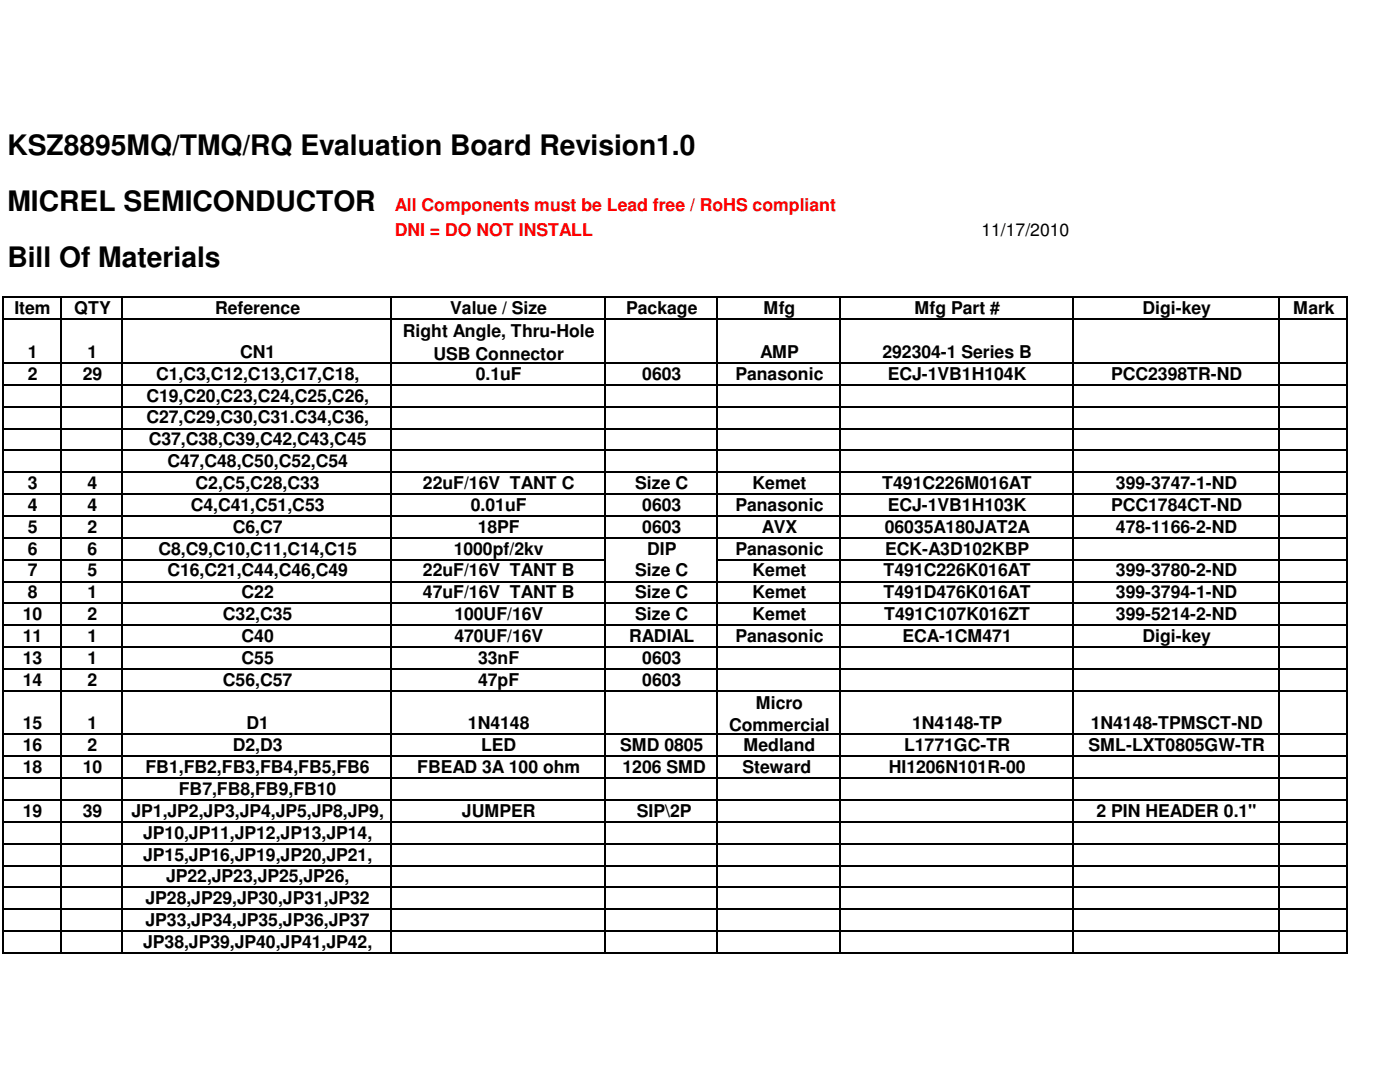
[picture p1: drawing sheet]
<svg xmlns="http://www.w3.org/2000/svg" width="279mm" height="216mm" viewBox="0 0 279 216" stroke-linecap="round" stroke-linejoin="round" font-family="sans-serif">
<defs><g id="words">
<g font-size="5.6">
<text x="1.5" y="30.9">KSZ8895MQ/TMQ/RQ Evaluation Board Revision1.0</text>
<text x="1.5" y="42.2">MICREL SEMICONDUCTOR</text>
<text x="1.5" y="53.3">Bill Of Materials</text>
</g>
<g font-size="3.5" fill="#f00">
<text x="78.8" y="42.2">All Components must be Lead free / RoHS compliant</text>
<text x="78.8" y="47.1">DNI = DO NOT INSTALL</text>
</g>
<g font-size="3.5">
<text x="195.9" y="47.1">11/17/2010</text>
<text x="2.9" y="62.7">Item</text>
<text x="14.8" y="62.7">QTY</text>
<text x="42.9" y="62.7">Reference</text>
<text x="89.9" y="62.7">Value / Size</text>
<text x="125" y="62.7">Package</text>
<text x="152.4" y="62.7">Mfg</text>
<text x="182.5" y="62.7">Mfg Part #</text>
<text x="228" y="62.7">Digi-key</text>
<text x="258.1" y="62.7">Mark</text>
<text x="5.5" y="71.4">1</text>
<text x="17.5" y="71.4">1</text>
<text x="47.9" y="71.4">CN1</text>
<text x="80.4" y="67.3">Right Angle, Thru-Hole</text>
<text x="86.5" y="71.8">USB Connector</text>
<text x="151.7" y="71.4">AMP</text>
<text x="176.1" y="71.4">292304-1 Series B</text>
<text x="5.5" y="75.8">2</text>
<text x="16.5" y="75.8">29</text>
<text x="31.2" y="75.8">C1,C3,C12,C13,C17,C18,</text>
<text x="95" y="75.8">0.1uF</text>
<text x="128.2" y="75.8">0603</text>
<text x="146.8" y="75.8">Panasonic</text>
<text x="177.2" y="75.8">ECJ-1VB1H104K</text>
<text x="221.7" y="75.8">PCC2398TR-ND</text>
<text x="29.2" y="80.1">C19,C20,C23,C24,C25,C26,</text>
<text x="29.2" y="84.5">C27,C29,C30,C31.C34,C36,</text>
<text x="29.7" y="88.9">C37,C38,C39,C42,C43,C45</text>
<text x="33.4" y="93.2">C47,C48,C50,C52,C54</text>
<text x="5.5" y="97.6">3</text>
<text x="5.5" y="101.9">4</text>
<text x="17.5" y="97.6">4</text>
<text x="17.5" y="101.9">4</text>
<text x="38.1" y="101.9">C4,C41,C51,C53</text>
<text x="39" y="97.6">C2,C5,C28,C33</text>
<text x="84.4" y="97.6">22uF/16V TANT C</text>
<text x="94" y="101.9">0.01uF</text>
<text x="126.8" y="97.6">Size C</text>
<text x="128.2" y="101.9">0603</text>
<text x="146.8" y="101.9">Panasonic</text>
<text x="150.2" y="97.6">Kemet</text>
<text x="176.1" y="97.6">T491C226M016AT</text>
<text x="177.2" y="101.9">ECJ-1VB1H103K</text>
<text x="221.7" y="101.9">PCC1784CT-ND</text>
<text x="222.7" y="97.6">399-3747-1-ND</text>
<text x="5.5" y="106.3">5</text>
<text x="17.5" y="106.3">2</text>
<text x="46.4" y="106.3">C6,C7</text>
<text x="95.3" y="106.3">18PF</text>
<text x="128.2" y="106.3">0603</text>
<text x="152" y="106.3">AVX</text>
<text x="176.6" y="106.3">06035A180JAT2A</text>
<text x="222.7" y="106.3">478-1166-2-ND</text>
<text x="5.5" y="110.7">6</text>
<text x="17.5" y="110.7">6</text>
<text x="31.6" y="110.7">C8,C9,C10,C11,C14,C15</text>
<text x="90.6" y="110.7">1000pf/2kv</text>
<text x="129.2" y="110.7">DIP</text>
<text x="146.8" y="110.7">Panasonic</text>
<text x="176.7" y="110.7">ECK-A3D102KBP</text>
<text x="5.5" y="115">7</text>
<text x="5.5" y="119.4">8</text>
<text x="17.5" y="115">5</text>
<text x="17.5" y="119.4">1</text>
<text x="33.4" y="115">C16,C21,C44,C46,C49</text>
<text x="48.2" y="119.4">C22</text>
<text x="84.4" y="115">22uF/16V TANT B</text>
<text x="84.4" y="119.4">47uF/16V TANT B</text>
<text x="126.8" y="115">Size C</text>
<text x="126.8" y="119.4">Size C</text>
<text x="150.2" y="115">Kemet</text>
<text x="150.2" y="119.4">Kemet</text>
<text x="176.3" y="115">T491C226K016AT</text>
<text x="176.3" y="119.4">T491D476K016AT</text>
<text x="222.7" y="115">399-3780-2-ND</text>
<text x="222.7" y="119.4">399-3794-1-ND</text>
<text x="4.6" y="123.7">10</text>
<text x="17.5" y="123.7">2</text>
<text x="44.5" y="123.7">C32,C35</text>
<text x="90.7" y="123.7">100UF/16V</text>
<text x="126.8" y="123.7">Size C</text>
<text x="150.2" y="123.7">Kemet</text>
<text x="176.4" y="123.7">T491C107K016ZT</text>
<text x="222.7" y="123.7">399-5214-2-ND</text>
<text x="4.6" y="128.1">11</text>
<text x="17.5" y="128.1">1</text>
<text x="48.2" y="128.1">C40</text>
<text x="90.7" y="128.1">470UF/16V</text>
<text x="125.6" y="128.1">RADIAL</text>
<text x="146.8" y="128.1">Panasonic</text>
<text x="180.1" y="128.1">ECA-1CM471</text>
<text x="228" y="128.1">Digi-key</text>
<text x="4.6" y="132.5">13</text>
<text x="4.6" y="136.8">14</text>
<text x="17.5" y="132.5">1</text>
<text x="17.5" y="136.8">2</text>
<text x="44.5" y="136.8">C56,C57</text>
<text x="48.2" y="132.5">C55</text>
<text x="95.4" y="132.5">33nF</text>
<text x="95.4" y="136.8">47pF</text>
<text x="128.2" y="132.5">0603</text>
<text x="128.2" y="136.8">0603</text>
<text x="150.8" y="141.4">Micro</text>
<text x="4.6" y="145.5">15</text>
<text x="4.6" y="149.9">16</text>
<text x="17.5" y="149.9">2</text>
<text x="17.5" y="145.5">1</text>
<text x="46.4" y="149.9">D2,D3</text>
<text x="49.2" y="145.5">D1</text>
<text x="93.4" y="145.5">1N4148</text>
<text x="96" y="149.9">LED</text>
<text x="123.7" y="149.9">SMD 0805</text>
<text x="145.5" y="145.9">Commercial</text>
<text x="148.4" y="149.9">Medland</text>
<text x="180.4" y="149.9">L1771GC-TR</text>
<text x="182" y="145.5">1N4148-TP</text>
<text x="217.3" y="149.9">SML-LXT0805GW-TR</text>
<text x="217.7" y="145.5">1N4148-TPMSCT-ND</text>
<text x="4.6" y="154.3">18</text>
<text x="16.5" y="154.3">10</text>
<text x="29" y="154.3">FB1,FB2,FB3,FB4,FB5,FB6</text>
<text x="83.3" y="154.3">FBEAD 3A 100 ohm</text>
<text x="124.2" y="154.3">1206 SMD</text>
<text x="148.2" y="154.3">Steward</text>
<text x="177.4" y="154.3">HI1206N101R-00</text>
<text x="35.7" y="158.6">FB7,FB8,FB9,FB10</text>
<text x="4.6" y="163">19</text>
<text x="16.5" y="163">39</text>
<text x="26.2" y="163">JP1,JP2,JP3,JP4,JP5,JP8,JP9,</text>
<text x="28.6" y="167.3">JP10,JP11,JP12,JP13,JP14,</text>
<text x="92.2" y="163">JUMPER</text>
<text x="127.1" y="163">SIP\2P</text>
<text x="218.9" y="163">2 PIN HEADER 0.1&quot;</text>
<text x="28.6" y="171.7">JP15,JP16,JP19,JP20,JP21,</text>
<text x="33.1" y="176.1">JP22,JP23,JP25,JP26,</text>
<text x="29" y="180.4">JP28,JP29,JP30,JP31,JP32</text>
<text x="29" y="184.8">JP33,JP34,JP35,JP36,JP37</text>
<text x="28.6" y="189.1">JP38,JP39,JP40,JP41,JP42,</text>
</g>
</g></defs>
<g fill="none" stroke="#000" stroke-width=".34">
<path d="M.5 59.2v131.1M.7 59.4h268.4M12.2 59.5v130.8M24.4 59.5v130.8M78.1 59.5v130.8M120.6 59.5v130.8M143.2 59.5v130.8M167.6 59.5v130.8M214.1 59.5v130.8M255.3 59.5v130.8M268.9 59.5v130.8M.7 63.7h268.4"/>
<path d="M.7 72.4h268.4M.7 76.8h268.4M.7 81.2h268.4M.7 85.5h268.4M.7 89.9h268.4M.7 94.2h268.4M.7 98.6h268.4M.7 111.7h120.1M.7 103h268.4M.7 107.3h268.4M.7 116h268.4M143.3 111.7h125.8"/>
<path d="M.7 120.4h268.4M.7 124.8h268.4M.7 129.1h268.4M.7 133.5h268.4M.7 137.8h268.4M.7 146.6h268.4M.7 150.9h268.4M.7 155.3h268.4M.7 159.6h268.4M.7 164h268.4M.7 168.4h268.4M.7 172.7h268.4"/>
<path d="M.7 177.1h268.4M.7 181.4h268.4M.7 185.8h268.4M.7 190.2h268.4"/>
</g>
<use href="#words"/>
</svg>
